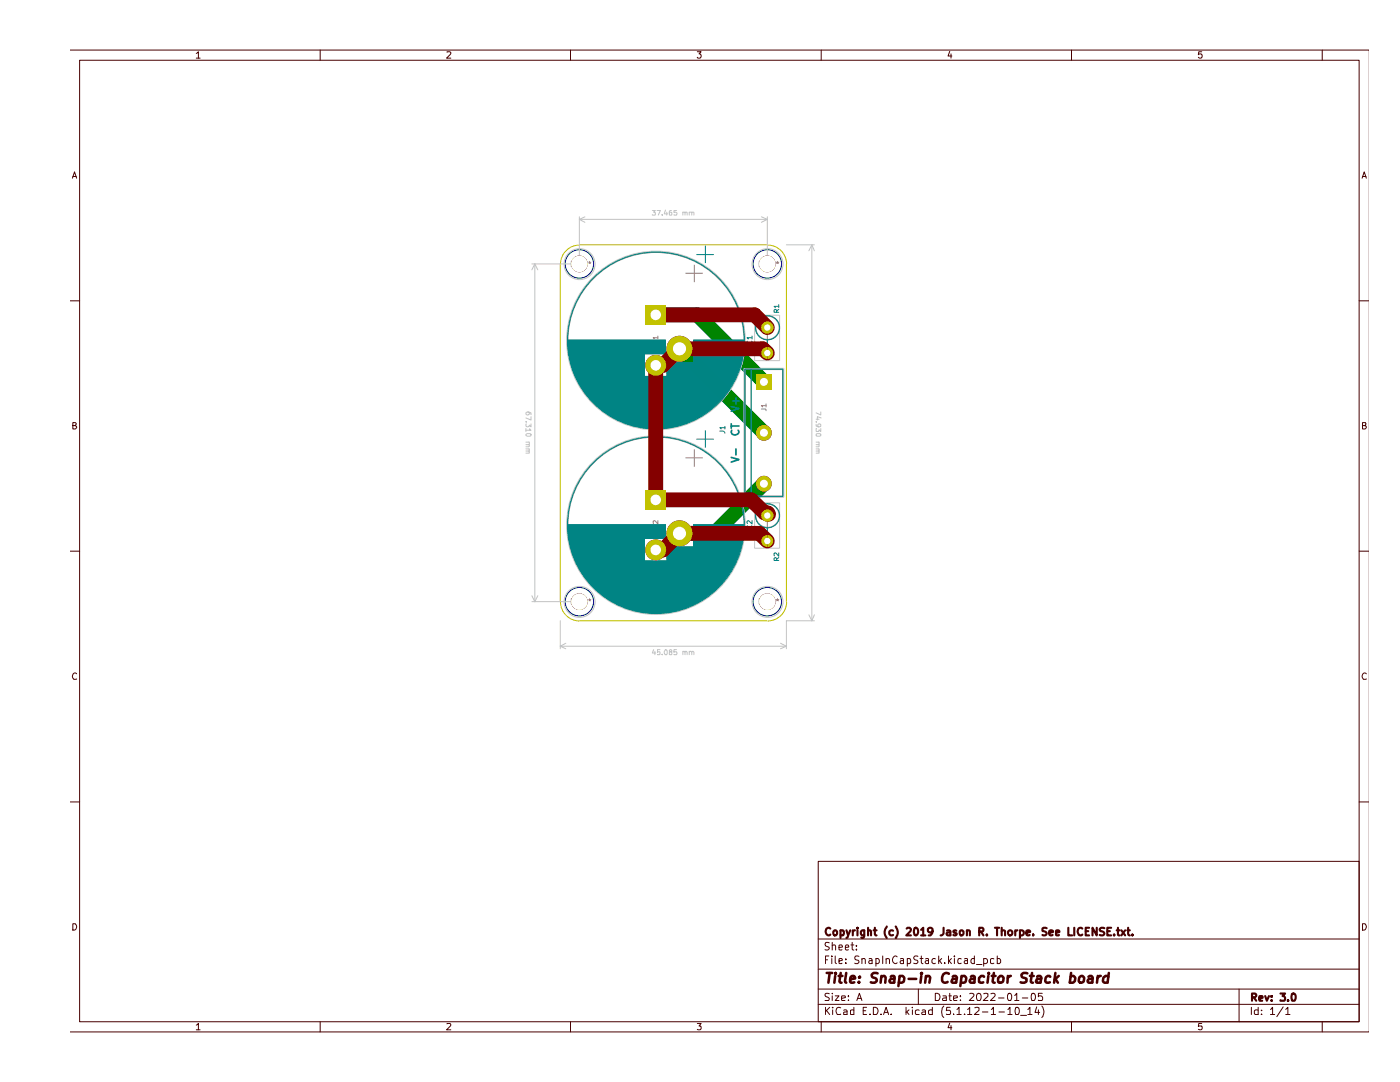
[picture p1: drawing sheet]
<svg xmlns="http://www.w3.org/2000/svg" width="279mm" height="216mm" viewBox="0 0 279 216" stroke-linecap="round" stroke-linejoin="round" font-family="sans-serif">
<g fill="none" stroke="#480000" stroke-width=".2">
<path d="M14.1 10h259M15.9 12h255.3v191.9h-255.3zM39.2 10.7l.4-.4v1.3M39.2 11.6h.7M63.9 10v2M89.2 10.4l.6-.1 .2 .4-.9 .9h.9M113.8 10v2M139.2 10.3h.7l-.4 .5h.3l.1 .2-.1 .5-.5 .1-.1-.2M163.9 10v2M189.5 10.2l-.3 1h.8M189.8 10.8v.8M213.8 10v2"/>
<path d="M239.8 10.3h-.6v.6l.2-.1h.4v.7l-.4 .1-.2-.2M263.9 10v2M14.4 35.6l.5-1.3 .4 1.3M14.5 35.2h.7M271.8 35.6l.5-1.3 .4 1.3M271.9 35.2h.7M14.1 60h1.8M271.2 60h1.9M14.5 84.9h.5l.2-.4-.2-.2h-.5v1.3h.5l.3-.4-.3-.3M271.9 84.9l.6-.1v-.5h-.6v1.3h.5l.3-.4-.4-.3M14.1 110h1.8M271.2 110h1.9"/>
<path d="M15.3 134.5a.58 .58 0 0 0-.8 .1 .58 .58 0 0 0 .1 .8l.1 .2 .6-.1M272.7 134.5a.58 .58 0 0 0-.8 .1 .58 .58 0 0 0 .1 .8l.1 .2 .6-.1M14.1 160h1.8M163.3 171.9h107.9v32h-107.9zM271.2 160h1.9M14.5 184.3h.5a.72 .72 0 0 1 .3 .8 .72 .72 0 0 1-.8 .5zM163.3 197.4h107.9M163.3 193.4h107.9M163.3 187.4h107.9M164.7 191.5h.5M165.4 190.8h-.7v1.5M165.5 198.3h-.8v.5l.6 .3 .2 .3-.2 .2h-.7"/>
<path d="M165.5 188.1h-.8a.61 .61 0 0 0 .1 .7 .61 .61 0 0 0 .6 .2l.1 .3a.6 .6 0 0 1-.9 .2M166 190.8v.1M166 191.3v1M166.1 198.2v.1M166.1 188.7l.2-.1h.4l.1 1M166.1 188v1.6M166.1 198.7v.9M166.7 198.7h.7l-.7 .9h.7M166.7 190.8v1.2l.2 .3M167.4 191.8l.7-.2-.1-.3h-.6v.9h.6M167.4 189.1l.7-.1-.1-.4h-.6v.9h.6M168 199.2l.7-.1-.1-.4h-.6v.2v.7h.6"/>
<path d="M168.7 189.1l.7-.1-.2-.4h-.4l-.1 .8 .2 .2 .4-.1M168.8 192.1v.2M168.8 191.3v.2M169.3 199.6h.1M169.3 198.7v.2M169.8 188.6h.6M170.1 188v1.4l.3 .2M170.9 189.4v.2M170.9 188.6v.2M171 199.6l.5-1.4 .5 1.4M171.2 199.2h.6M171.4 190.8h-.7v.6l.6 .2 .1 .4-.2 .3-.6-.1"/>
<path d="M172 191.4l.3-.1h.3l.1 1M172 191.3v1M173.5 191.3h.5v1M174 191.6l-.5 .1-.1 .2 .1 .4 .5-.1M174.8 191.3h.4l.3 .3v.4l-.3 .3-.4-.1M174.8 191.3v1.5M176.2 190.8v1.5M176.8 191.4l.1-.1a.36 .36 0 0 1 .6 .2v.8M176.8 191.3v1M179 190.9a.6 .6 0 0 0-.7 0 .6 .6 0 0 0-.2 .7 .66 .66 0 0 0 .7 .7l.2-.2M179.7 191.3h.6v1M180.3 191.6l-.5 .1-.2 .2 .2 .4 .5-.1"/>
<path d="M181.1 191.3h.4l.3 .3-.1 .6h-.6M181.1 191.3v1.5M183.2 190.8h-.6l-.3 .4a.6 .6 0 0 0 .7 .4l.2 .4-.3 .3-.6-.1M183.3 197.4v3M183.6 191.3h.6M183.9 190.8v1.2l.1 .3h.2M184.7 191.3h.6v1M185.3 191.6l-.4 .1-.3 .2 .3 .4 .4-.1M186.7 198.2a.79 .79 0 0 1 .9 .5 .79 .79 0 0 1-.3 .9h-.6zM186.7 191.3h-.5l-.2 .3v.4l.2 .3 .5-.1M187.3 190.8v1.5M187.5 191.7l.4 .6"/>
<path d="M187.9 191.3l-.6 .6M188.2 198.7h.6l.1 .2v.7h-.7v-.4l.7-.1M188.5 192.1v.2M189.3 190.8v1.5M189.4 198.7h.5M189.4 191.7l.5 .6M189.5 198.2v1.3l.1 .1h.3M189.9 191.3l-.6 .6M190.3 199.2l.8-.1-.1-.4h-.6l-.1 .2 .1 .7h.6M190.5 190.8v.1M190.5 191.3v1M191.7 199.6h.1"/>
<path d="M191.7 198.7v.2M191.8 191.3h-.4l-.3 .3 .1 .6h.6M192.5 191.3h.6v1M193.1 191.6l-.5 .1-.2 .2 .2 .4 .5-.1M193.5 198.3h.8l.1 .3-1 1h1M194.5 191.3h-.5l-.2 .3v.4l.2 .3 .5-.1M194.5 190.8v1.5M194.9 192.4h1.1M195 198.3l.4-.1a.88 .88 0 0 1 .2 1.4h-.5l-.1-.2-.1-.7zM196.3 198.3h.9v.5l-1 .8h1M196.3 191.3h.6l.2 .3v.4a.52 .52 0 0 1-.8 .2M196.3 191.3v1.5"/>
<path d="M197.8 198.3l.5-.1a.36 .36 0 0 1 .2 .6l-.8 .8h.9M198.3 191.3h-.4l-.2 .1v.7l.2 .2 .4-.1M199 191.3h.4l.3 .3v.4l-.3 .3-.4-.1M199 190.8v1.5M199.3 199.1h1.1M201.2 198.3l.4-.1a1.04 1.04 0 0 1 .1 1.4h-.4l-.2-.2v-.7zM202.5 198.6l.4-.4v1.4M202.5 199.6h.8M204 199.1h1.1M205.9 198.3l.4-.1a.96 .96 0 0 1 .1 1.4h-.5zM208 198.2h-.8v.7l.2-.2h.3l.4 .4-.2 .5h-.7M247.3 197.4v6.5"/>
<path d="M271.9 184.3h.5a.72 .72 0 0 1 .2 .8 .72 .72 0 0 1-.7 .5zM14.1 205.9h259M39.2 204.6l.4-.4v1.3M39.2 205.5h.7M63.9 203.9v2M89.2 204.3l.6-.1 .2 .4-.9 .9h.9M113.8 203.9v2M139.2 204.2h.7l-.4 .5h.3v.7h-.6M163.3 200.4h107.9M163.9 203.9v2M164.7 201v1.4M164.9 201.6l.7 .8"/>
<path d="M165.6 201l-.9 .8M166.2 201v.1M166.2 201.5v.9M167.8 201.1a.67 .67 0 0 0-.9 .1 .67 .67 0 0 0 0 .9l.2 .3h.7M168.4 201.6l.5-.1 .2 .2v.7h-.7v-.4l.7-.2M170.4 201v1.4h-.6l-.1-.8h.7M172.3 201.7h.5M172.9 201h-.6v1.4h.6M173.6 202.4h.1M174.3 201a.79 .79 0 0 1 .9 .5 .79 .79 0 0 1-.3 .9h-.6zM175.8 202.4h.1M176.3 202.4l.5-1.4 .5 1.4"/>
<path d="M176.5 202h.7M177.9 202.4h.1M180.8 201v1.4M181 201.9l.4 .5M181.4 201.5l-.6 .5M182.1 201v.1M182.1 201.5v.9M183.4 201.6l-.4-.1-.3 .3v.4l.2 .2h.5M184 201.6l.5-.1 .2 .2v.7h-.7v-.4l.7-.2M186.1 201v1.4h-.6l-.2-.2 .1-.6h.7M188.4 200.7a1.74 1.74 0 0 0 0 2.3M189.5 204.1l-.3 1h.8"/>
<path d="M189.6 201h-.7v.7l.6-.1 .2 .2-.1 .6h-.7M189.8 204.6v.9M190.3 202.4h.1M191 201.4l.4-.4v1.4M191 202.4h.8M192.5 202.4h.1M193.1 201.4l.4-.4v1.4M193.1 202.4h.8M194.5 201.1h.9v.5l-.9 .8h.9M196.1 201.9h1.1M197.8 201.4l.5-.4v1.4M197.8 202.4h.9"/>
<path d="M199.4 201.9h1.1M201.1 201.4l.5-.4v1.4M201.1 202.4h.9M202.7 201.1l.2-.1a.79 .79 0 0 1 .6 .6 .79 .79 0 0 1-.3 .8h-.5zM203.7 202.6h1.2M205.1 201.4l.4-.4v1.4M205.1 202.4h.9M206.9 200.9l-.3 1.1h.9M207.2 201.5v.9M207.9 200.7a1.74 1.74 0 0 1 0 2.3M213.8 203.9v2M239.8 204.2h-.6v.6l.6-.1v.7h-.6"/>
<path d="M249.7 201v1.4M251.1 201v1.4h-.6l-.2-.2 .1-.6h.7M251.8 202.4h.1M251.8 201.6v.1M253.5 201.4l.5-.4v1.4M253.5 202.4h.9M256.1 200.9l-1.3 2M256.6 201.4l.4-.4v1.4M256.6 202.4h.8M263.9 203.9v2"/>
</g>
<g fill="none" stroke="#480000" stroke-width=".42">
<path d="M165.7 185.3l-.1-.1a.73 .73 0 0 0-.8 .5 .73 .73 0 0 0 .3 .9h.4l.2-.1M166.3 185.9l.3-.3h.2l.3 .3v.4l-.3 .3-.4-.1zM167.7 185.7l.5-.1 .2 .3-.1 .7h-.6M167.7 185.6v1.6M168.9 185.6l.4 1M169.7 185.6l-.5 1.4-.3 .2M170.2 185.6v1M170.6 185.6l-.4 .3M171.1 185.1v.2M171.1 185.6v1M172.5 185.6l-.1 1.5h-.5M172.5 185.7l-.4-.1-.3 .3v.4l.3 .3h.4"/>
<path d="M173.2 185.8l.2-.2 .4 .2v.8M173.2 185.1v1.5M174.3 185.6h.6M174.6 185.1v1.3l.2 .2h.1M177 184.9a1.84 1.84 0 0 0 0 2.3M178.2 185.7a.52 .52 0 0 0-.7 .2v.4l.1 .3h.6M178.7 184.9a1.74 1.74 0 0 1 0 2.3M180.9 185.3l.2-.2h.4l.3 .4-.9 1.1h.9M182.5 185.3l.2-.2a.82 .82 0 0 1 .6 .8 .82 .82 0 0 1-.6 .7l-.2-.1-.1-.4zM183.8 185.5l.4-.4v1.5M183.8 186.6h.9M186.1 185.8a.54 .54 0 0 1-.9 0v-.4a.54 .54 0 0 1 .9 0 1.23 1.23 0 0 1-.4 1.2h-.4"/>
<path d="M188.3 185.1v1.1l-.2 .4h-.4M189 185.7l.4-.1 .3 .2v.8M189.7 186l-.8 .2 .1 .4h.2h.5M190.9 185.7l-.4-.1-.2 .2v.3l.6 .2v.3h-.6M191.6 185.7l.4-.1 .3 .3v.4l-.3 .3h-.4zM193 185.8l.1-.2 .5 .2v.8M193 185.6v1M195.4 185.9l.8-.1v-.6l-.8-.1v1.5M195.8 185.9l.5 .7M196.9 186.5v.1M198.6 185.1h.8M199 185.1v1.5"/>
<path d="M199.9 185.8l.3-.2 .4 .2v.8M199.9 185.1v1.5M201.2 185.9a.47 .47 0 0 1 .4-.3 .47 .47 0 0 1 .4 .3v.4l-.3 .3-.4-.1zM202.6 185.6v1M203 185.6l-.4 .3M203.6 185.7a.52 .52 0 0 1 .7 .2v.4l-.2 .3h-.5M203.6 185.6v1.6M204.8 186.1l.8-.1-.1-.3-.4-.1-.3 .2 .1 .8h.6M206.2 186.5v.1M208.9 185.2a.64 .64 0 0 0-.9 .1v.4l.7 .3 .2 .2-.4 .4h-.5M209.4 186.1l.8-.1-.1-.3-.5-.1-.2 .2 .1 .8h.6M210.7 186.1l.7-.1-.1-.4-.6 .1v.9h.6"/>
<path d="M213.2 185.1v1.5h.8M214.4 185.1v1.5M216 185.3l-.3-.2a.77 .77 0 0 0-.6 .8 .77 .77 0 0 0 .6 .7l.3-.1M216.7 185.8h.5M217.4 185.1h-.7v1.5h.7M218.9 185.1v1.5l-.9-1.5v1.5M220.4 185.2a.67 .67 0 0 0-.9 .2l.1 .4 .7 .3v.4a.64 .64 0 0 1-.8 .1M221 185.8h.5M221.8 185.1h-.8v1.5h.8M222.3 186.5v.1M222.9 185.6h.5M223.1 185.1v1.5h.3"/>
<path d="M223.8 185.6l.8 1M224.6 185.6l-.8 1M225 185.6h.5M225.1 185.1v1.3l.4 .2M226 186.5v.1M249.9 199h.6l.2-.2-.1-.5-.7-.1v1.5M250.2 199l.5 .7M251.3 199.3l.7-.2-.1-.3h-.5l-.1 .1 .1 .8h.5M252.5 198.8l.3 .9 .5-.9M253.8 199.6v.1M253.8 198.8v.1M255.5 198.2h1l-.5 .6 .4 .1v.7h-.9"/>
<path d="M257.1 199.6v.1M257.8 198.3l.4-.1a.96 .96 0 0 1 .1 1.5l-.5-.1z"/>
</g>
<g fill="none" stroke="#480000" stroke-width=".51">
<path d="M165 194.1h1.1M165.6 194.1l-.3 2M166.7 194.7l-.2 1.4M166.8 194.1v.2M167.4 194.7h.7M167.8 194.1l-.3 1.7 .1 .2 .4 .1M168.9 194.1l-.3 1.7 .3 .3M169.6 195.4l1.1-.2-.3-.5-.6 .2-.2 .9 .3 .3 .6-.1M171.4 195.9v.2M171.6 194.9l.1 .1h-.3l.2-.1-.1 .2M175.1 194.2l-.7-.1-.4 .4 .1 .5 .8 .3 .1 .4-.4 .4-.8-.1M175.9 195l.3-.3 .5 .2v1.2"/>
<path d="M175.9 194.7l-.2 1.4M177.8 194.9l.1-.2h.5l.1 .2-.1 1.2M178.5 195.2l-.6 .1-.4 .4 .1 .3 .2 .1 .6-.1M179.5 194.9l.2-.2h.4l.4 .5-.1 .5a.72 .72 0 0 1-1 .3M179.5 194.7l-.2 2.1M181.3 195.3h1.6M183.9 194.7l-.2 1.4M184 194.1l-.2 .1h.2v-.1l-.1 .2M184.8 195l.3-.3h.3l.2 .2-.1 1.2M184.8 194.7l-.2 1.4M189.4 194.3l-.1-.1a.89 .89 0 0 0-1.3 .8v.7a.68 .68 0 0 0 1.1 .2M190.1 194.9l.2-.2h.4l.2 .2-.1 1.2"/>
<path d="M190.9 195.2l-.9 .2-.1 .4 .2 .3 .7-.1M191.9 194.9l.6-.2 .3 .5-.2 .8h-.8M191.9 194.7l-.2 2.1M193.8 194.9l.1-.2 .6 .2v1.2M194.5 195.2l-.6 .1-.4 .4 .1 .3 .2 .1 .7-.1M196.4 194.9l-.2-.2h-.4l-.4 .5 .1 .8h.7M197.2 194.7l-.1 1.4M197.3 194.1v.2M197.9 194.7h.8M198.3 194.1l-.2 1.7 .1 .2 .3 .1M199.6 194.7h.4l.2 .3v.7a.63 .63 0 0 1-1 .2v-.7zM201.1 194.7v1.4"/>
<path d="M201.7 194.7l-.6 .5M205 194.2l-.7-.1-.5 .4 .2 .5 .9 .3-.1 .6-.4 .2-.7-.1M205.5 194.7h.8M206 194.1l-.3 1.7 .1 .2 .3 .1M207 194.9l.2-.2h.4l.1 .2v1.2M207.8 195.2l-.6 .1a.42 .42 0 0 0-.4 .4 .42 .42 0 0 0 .2 .4l.7-.1M209.6 194.9l-.2-.2a.67 .67 0 0 0-.7 .5v.7a.64 .64 0 0 0 .8 .1M210.6 194.1l-.2 2M210.6 195.3l.5 .8M211.3 194.7l-.8 .8M213.7 194.9l.1-.2h.5l.2 .3v.7a.72 .72 0 0 1-1 .3M213.8 194.1l-.3 2"/>
<path d="M215.4 195l.4-.3h.2l.3 .3-.1 .9-.3 .2-.5-.2zM217.2 194.9l.3-.2h.3l.2 .2v1.2M218.1 195.2l-.7 .1-.3 .4v.3l.2 .1 .7-.1M219.1 194.7l-.2 1.4M219.7 194.7h-.3l-.4 .5M221.2 194.9a.6 .6 0 0 0-1 .3v.7a.64 .64 0 0 0 .8 .1M221.3 194.1l-.3 2"/>
</g>
<g fill="#848400">
<path d="M128.8 97.7h4.1v4h-4.1z"/>
<path d="M153.1 106.8a1.2 1.2 0 0 1 1.2 1.2 1.2 1.2 0 0 1-1.2 1.1z"/>
<path d="M152.2 107.2l.6-.4h.3v2.3a1.2 1.2 0 0 1-1-.6 1.2 1.2 0 0 1 .1-1.3z"/>
<path d="M128.8 60.9h4.1v4h-4.1z"/>
<path d="M150.9 74.7h3.1v3h-3.1z"/>
<path d="M153.1 69.2a1.2 1.2 0 0 1 1.2 1.2 1.2 1.2 0 0 1-1.2 1.2z"/>
<path d="M152.2 69.7l.6-.4 .3-.1v2.4a1.2 1.2 0 0 1-1-.6 1.2 1.2 0 0 1 .1-1.3z"/>
<circle cx="115.6" cy="120.1" r="1.65"/>
<circle cx="153.1" cy="120.1" r="1.65"/>
<circle cx="135.6" cy="106.4" r="2.58"/>
<circle cx="130.9" cy="109.7" r="2.07"/>
<circle cx="152.5" cy="96.5" r="1.57"/>
<circle cx="153.1" cy="102.9" r="1.23"/>
<circle cx="115.6" cy="52.7" r="1.65"/>
<circle cx="130.9" cy="72.9" r="2.07"/>
<circle cx="135.6" cy="69.6" r="2.58"/>
<circle cx="153.1" cy="52.7" r="1.65"/>
<circle cx="152.5" cy="86.4" r="1.57"/>
<circle cx="153.1" cy="65.4" r="1.23"/>
</g>
<path d="M130.9 62.8h8.3l13.3 13.4M135.6 69.6l16.9 16.8M152.5 96.5l-9.9 9.9h-7" fill="none" stroke="#008400" stroke-width="3"/>
<path d="M111.8 52.7v67.4M115.6 48.9h37.5M115.7 48.9a3.8 3.8 0 0 0-3.8 3.8M153.2 48.9a3.8 3.8 0 0 1 3.8 3.8l-.1 67.4M111.9 120.1a3.8 3.8 0 0 0 3.8 3.8M115.6 123.9h37.5M157 120.1a3.8 3.8 0 0 1-3.8 3.8" fill="none" stroke="#c2c200" stroke-width=".2"/>
<g fill="none" stroke="#000084" stroke-width=".2">
<circle cx="115.6" cy="52.7" r="2.84"/>
<circle cx="153.1" cy="52.7" r="2.84"/>
<circle cx="115.6" cy="120.1" r="2.84"/>
<circle cx="153.1" cy="120.1" r="2.84"/>
</g>
<g fill="none" stroke="#c2c2c2" stroke-width=".2">
<path d="M106.7 52.7v67.4M106.7 52.7l-.6 1.1M106.7 52.7l.6 1.1M115.6 43.8h37.5M115.6 43.3v9.4h-9.5M115.6 43.8l1.1 .6M116.7 43.3l-1.1 .5M130.2 42h.6l-.4 .3 .4 .1v.4h-.6M131.1 42h.7l-.4 .9M132.1 42.8v.1M132.8 41.9l-.2 .8h.6M133.1 42.3v.6"/>
<path d="M134 42l-.4 .2v.6h.5v-.4l-.4-.1-.1 .2M135 42h-.5v.4l.3-.1 .3 .2-.1 .4-.5-.1M136.3 42.4h.4v.5M136.3 42.3v.6M136.7 42.4h.4v.5M137.6 42.4l.4-.1 .1 .6M137.6 42.3v.6M138.1 42.4h.4v.5M151.9 43.3l1.2 .5M153.1 43.3v9.4M153.1 43.8l-1.2 .6M156.9 48.9h5.6"/>
<path d="M162 48.9v75M162 48.9l-.6 1.1M162 48.9l.5 1.1M148.5 73.5h7.9v25.7h-7.9zM150.6 62.9h5v9.1h-5zM105 84.2h.1M105 86.7l.2-.2h.6l.2 .1v.4h-.8l-.2-.1zM105 85.5v.6M105 88.2h.6M105 89.6h.6M105 84.6v.4l.2 .2 .4-.1v-.3l.4 .4v-.6M105.4 82.2l.2 .2v.2l-.2 .2-.4-.1v-.3l.2-.2 .8 .2v.3"/>
<path d="M105.5 88.7h.1v.4l-.6 .1M105.5 90l.1 .1v.3h-.6M105.6 88.2v.4l-.6 .1M105.6 89.6v.4h-.6M105.7 85.5v.2l.3 .2h-1M106 83.1v.7l-1-.4M162.9 84.2h.1M162.9 84.7v.3l.4 .2 .5-.1v-.4l-.4-.1-.2 .2 .2 .4M162.9 86.6l.7-.1 .2 .1v.4h-.8h-.1zM162.9 88.2h.6M162.9 89.6h.6M162.9 83.7h.6"/>
<path d="M163 85.5v.6h.4l.1-.3 .3 .3v-.6M163.4 88.2l.1 .4-.6 .1M163.4 88.7v.5h-.5M163.4 89.6l.1 .4h-.6M163.4 90l.1 .4h-.6M163.8 82.2v.6l-.9-.4M163.9 83.4l-.8-.3v.7M106.1 118.9l.6 1.2M107.3 118.9l-.6 1.2M150.6 100.3h5v9.1h-5zM106.1 120.1h9.5M111.8 128.9h45.1"/>
<path d="M111.8 123.9v5.6M111.8 128.9l1.1 .6M112.9 128.4l-1.1 .5M130.4 129.6l-.2 .7h.7M130.7 130v.6M131.7 129.6h-.5v.5h.5l-.1 .5h-.4M132.1 130.6h.1M132.8 129.6l.4 .3-.1 .7a.54 .54 0 0 1-.6-.4 .54 .54 0 0 1 .3-.6zM133.7 130l-.1-.2 .3-.2 .2 .4-.5 .2v.4h.4l.1-.4-.2-.2M135 129.6h-.5v.5l.5-.1 .1 .2-.1 .4h-.5M136.3 130h.2l.2 .1v.5M136.3 130v.6"/>
<path d="M136.7 130.1l.1-.1 .3 .1v.5M137.6 130h.3l.2 .1v.5M137.6 130v.6M138.1 130.1v-.1l.4 .1v.5M155.8 128.4l1.1 .5M156.9 128.9l-1.1 .6M161.4 122.7l.6 1.2M162.5 123.9h-5.6v5.6M162.5 122.7l-.5 1.2"/>
<circle cx="115.7" cy="52.7" r="3.1"/>
<circle cx="153.2" cy="52.7" r="3.1"/>
<circle cx="130.9" cy="67.9" r="17.8"/>
<circle cx="130.9" cy="104.8" r="17.8"/>
<circle cx="115.7" cy="120.1" r="3.1"/>
<circle cx="153.2" cy="120.1" r="3.1"/>
</g>
<g fill="none" stroke="#848484" stroke-width=".2">
<path d="M114 52.7h.5l.1-.4-.2-.1h-.4v1M114.3 52.7l.3 .5M115 52.7h.4M115.5 52.2h-.5v1h.5M116 52.7h.2M116.4 52.2h-.4v1M116.7 52.3h.5M116.8 52.6l.1-.2 .2 .2M116.9 52.2v.2M117.5 52.3h.4M117.6 52.6l.1-.2 .1 .2M117.7 52.2v.2"/>
<path d="M136.8 54.5h3.5M138.6 52.8v3.5M151.5 52.7h.4l.1-.5h-.5v1M151.7 52.7l.3 .5M152.5 52.7h.3M153 52.2h-.5v1h.5M153.4 52.7h.3M153.9 52.2h-.5v1M154.1 52.3h.6M154.2 52.6l.2-.2 .2 .2M154.4 52.2v.2M154.9 52.3h.5"/>
<path d="M155 52.6l.2-.2 .1 .2M155.2 52.2v.2M130.4 68.1v.4l.4 .2 .5-.2-.1-.4M131.3 67.4h-.9l.2 .2M131.3 67.1v.5M149.9 73.7v25.3M153.1 65.4v5M136.8 91.4h3.5M138.6 89.7v3.4M148.7 99.1v-25.4h7.5v25.4M148.7 99h7.5M151.9 81.6h.9l.1 .4"/>
<path d="M152.9 80.9h-1l.3 .3M152.9 80.6v.6M114 120h.5l.1-.4-.2-.1h-.4v1M114.3 120l.3 .5M115 120h.4M115.5 119.5h-.5v1h.5M116 120h.2M116.4 119.5h-.4v1M116.7 119.6h.5M116.8 119.9l.1-.2 .2 .2M116.9 119.5v.2M117.5 119.6h.4"/>
<path d="M117.6 119.9l.1-.2 .1 .2M117.7 119.5v.2M130.4 104.9v.4l.4 .2 .5-.2-.1-.4M131.3 103.9v.7l-.7-.7-.2 .1v.5M151.5 120h.4l.1-.5h-.5v1M151.7 120l.3 .5M152.5 120h.3M153 119.5h-.5v1h.5M153.1 102.9v5M153.4 120h.3M153.9 119.5h-.5v1M154.1 119.6h.6"/>
<path d="M154.2 119.9l.2-.2 .2 .2M154.4 119.5v.2M154.9 119.6h.5M155 119.9l.2-.2 .1 .2M155.2 119.5v.2"/>
<circle cx="130.9" cy="67.9" r="17.6"/>
<circle cx="153.2" cy="65.4" r="2.33"/>
<circle cx="130.9" cy="104.8" r="17.6"/>
<circle cx="153.2" cy="102.9" r="2.33"/>
</g>
<g fill="none" stroke="#008484" stroke-width=".2">
<path d="M139 50.8h3.5M140.8 49v3.5M113.3 68.1h19.6M113.3 68h19.6M113.3 67.9h19.6M113.3 68.5h19.6M113.3 68.4h19.6M113.3 68.3h19.6M113.3 68.2h19.6M113.3 69.4h19.6M113.3 69.3h19.6M113.3 69.2h19.6"/>
<path d="M113.3 69.1h19.6M113.3 69h19.6M113.3 68.9h19.6M113.3 68.8h19.6M113.3 68.7h19.6M113.3 68.6h19.6M113.3 69.7h19.6M113.3 69.6h19.6M113.3 69.5h19.6M113.4 70.4h19.5M113.4 70.3h19.5M113.4 70.2h19.5"/>
<path d="M113.4 70.1h19.5M113.4 70h19.5M113.4 69.9h19.5M113.4 69.8h19.5M113.5 70.9h15.2M113.5 70.8h15.2M113.5 70.7h15.2M113.5 70.6h19.4M113.5 70.5h19.4M113.5 70.4h19.4M113.6 71.4h15.1M113.6 71.3h15.1"/>
<path d="M113.6 71.2h15.1M113.6 71.1h15.1M113.6 71h15.1M113.7 71.7h15M113.7 71.6h15M113.7 71.5h15M113.8 72.1h14.9M113.8 72h14.9M113.8 71.9h14.9M113.8 71.8h14.9M113.8 72.4h14.9M113.8 72.3h14.9"/>
<path d="M113.8 72.2h14.9M113.9 72.7h14.8M113.9 72.6h14.8M113.9 72.5h14.8M114 73.1h14.7M114 73h14.7M114 72.9h14.7M114 72.8h14.7M114.1 73.2h14.6M114.2 73.5h14.5M114.2 73.4h14.5M114.2 73.3h14.5"/>
<path d="M114.2 73.6h14.5M114.3 73.7h14.4M114.4 74h14.3M114.4 73.9h14.3M114.4 73.8h14.3M114.4 74.3h14.3M114.4 74.2h14.3M114.4 74.1h14.3M114.5 74.4h14.2M114.5 74.3h14.2M114.6 74.7h14.1M114.6 74.6h14.1"/>
<path d="M114.6 74.5h14.1M114.7 74.8h14M114.8 75h13.9M114.8 74.9h13.9M114.9 75.2h32M114.9 75.1h32M114.9 75.4h31.9M114.9 75.3h31.9M115 75.6h31.7M115 75.5h31.7M115.1 75.8h31.5M115.1 75.7h31.5"/>
<path d="M115.2 75.9h31.3M115.3 76h31.1M115.4 76.2h31M115.4 76.1h31M115.5 76.4h30.8M115.5 76.3h30.8M115.5 76.5h30.7M115.6 76.7h30.5M115.6 76.6h30.5M115.7 76.8h30.3M115.8 77h30.1M115.8 76.9h30.1"/>
<path d="M115.9 77.1h30M115.9 77h30M116 77.3h29.8M116 77.2h29.8M116 77.4h29.7M116.1 77.5h29.5M116.2 77.6h29.3M116.3 77.8h29.1M116.3 77.7h29.1M116.4 77.9h28.9M116.5 78.1h28.8M116.5 78h28.8"/>
<path d="M116.6 78.1h28.6M116.6 78.2h28.5M116.7 78.3h28.3M116.8 78.5h28.1M116.8 78.4h28.1M116.9 78.6h27.9M117 78.7h27.8M117.1 78.8h27.6M117.2 78.9h27.4M117.2 79h27.3M117.3 79.1h27.1M117.4 79.2h26.9"/>
<path d="M117.5 79.3h26.7M117.6 79.4h26.6M117.7 79.5h26.4M117.7 79.6h26.3M117.8 79.7h26.1M117.9 79.8h25.9M118 79.8h25.7M118.1 79.9h25.6M133.1 73.5h14.4M133.1 73.4h14.4M133.1 73.3h14.4M133.1 73.2h14.5"/>
<path d="M133.1 73.1h14.6M133.1 73h14.6M133.1 72.9h14.6M133.1 72.8h14.6M133.1 72.7h14.7M133.1 72.6h14.7M133.1 72.5h14.7M133.1 72.4h14.8M133.1 72.3h14.8M133.1 73.7h14.4M133.1 74.8h13.9M133.1 74.7h14"/>
<path d="M133.1 74.6h14M133.1 74.5h14M133.1 74.4h14.1M133.1 74.3h14.1M133.1 74.3h14.2M133.1 74.2h14.2M133.1 74.1h14.2M133.1 74h14.3M133.1 73.9h14.3M133.1 73.8h14.3M133.1 73.6h14.4M133.1 75h13.9"/>
<path d="M133.1 74.9h13.9M138.3 68.1h10.2M138.3 68h10.2M138.3 67.9h10.2M138.3 69.4h10.1M138.3 69.3h10.1M138.3 69.2h10.1M138.3 69.1h10.1M138.3 69h10.1M138.3 68.9h10.1M138.3 68.8h10.1M138.3 68.7h10.1"/>
<path d="M138.3 68.6h10.1M138.3 68.5h10.2M138.3 68.4h10.2M138.3 68.3h10.2M138.3 68.2h10.2M138.3 72.2h9.6M138.3 72.1h9.7M138.3 72h9.7M138.3 71.9h9.7M138.3 71.8h9.7M138.3 71.7h9.8M138.3 71.6h9.8"/>
<path d="M138.3 71.5h9.8M138.3 71.4h9.8M138.3 71.3h9.8M138.3 71.2h9.8M138.3 71.1h9.8M138.3 71h9.8M138.3 70.9h9.9M138.3 70.8h9.9M138.3 70.7h9.9M138.3 70.6h9.9M138.3 70.5h9.9M138.3 70.4h9.9"/>
<path d="M138.3 70.4h10M138.3 70.3h10M138.3 70.2h10M138.3 70.1h10M138.3 70h10M138.3 69.9h10M138.3 69.8h10M138.3 69.7h10.1M138.3 69.6h10.1M138.3 69.5h10.1M148.6 73.7h7.7v25.4h-7.7zM149.2 68.1a.45 .45 0 0 0 .4 .6 .45 .45 0 0 0 .4-.6"/>
<path d="M149.9 73.7v25.4M150.1 67.4h-1l.2 .2M150.1 67.1v.5M153.1 67.7v1.3M155 62.3l-.1-.5-.2-.1-.2 .2v.4h.9M155.4 61.1h-.9l.2 .3M155.4 61.7l-.4 .4M155.4 60.8v.6M118.1 80h25.6M118.2 80.1h25.4M118.3 80.2h25.2M118.3 80.3h25.1"/>
<path d="M118.5 80.3h24.7M118.6 80.5h24.5M118.6 80.4h24.5M118.7 80.6h24.4M118.8 80.7h24.2M118.8 80.8h24.1M118.9 80.9h23.9M119.1 80.9h23.6M119.2 81h23.4M119.3 81.1h23.2M119.4 81.2h23M119.4 81.3h22.9"/>
<path d="M119.5 81.4h22.7M119.7 81.4h22.3M119.8 81.5h22.2M119.9 81.6h22M119.9 81.7h21.9M120.1 81.8h21.5M120.2 81.9h21.3M120.3 82h21.1M120.5 82h20.8M120.5 82.1h20.7M120.6 82.2h20.5M120.8 82.3h20.1"/>
<path d="M120.9 82.4h20M121 82.5h19.8M121.1 82.5h19.5M121.3 82.6h19.1M121.4 82.7h18.9M121.6 82.8h18.6M121.6 82.9h18.5M121.8 83h18.1M121.9 83.1h17.9M122.1 83.1h17.6M122.2 83.2h17.3M122.4 83.3h16.9"/>
<path d="M122.6 83.4h16.6M122.7 83.5h16.3M122.9 83.6h15.9M123 83.7h15.7M123.2 83.7h15.4M123.3 83.8h15.1M123.5 83.9h14.7M123.8 84h14.2M124 84.1h13.7M124.2 84.2h13.4M124.3 84.2h13.1M124.6 84.3h12.5"/>
<path d="M124.8 84.4h12.2M125 84.5h11.7M125.2 84.6h11.3M125.4 84.7h10.9M125.9 84.8h10M126.1 84.8h9.5M126.5 84.9h8.8M126.7 85h8.3M127.1 85.1h7.6M127.5 85.2h6.8M127.9 85.3h5.9M128.4 85.3h4.9"/>
<path d="M129.4 85.4h2.9M139 87.6h3.5M140.8 85.9v3.4M143.7 86h.6l.4 .4M144.7 85.3h-1l.2 .3M144.7 85.1v.5M113.3 104.7h19.6M113.3 104.8h19.6M113.3 104.9h19.6M113.3 105h19.6M113.3 105.1h19.6M113.3 105.2h19.6"/>
<path d="M113.3 105.3h19.6M113.3 105.4h19.6M113.3 105.5h19.6M113.3 105.6h19.6M113.3 105.7h19.6M113.3 105.8h19.6M113.3 105.9h19.6M113.3 106h19.6M113.3 106.1h19.6M113.3 106.2h19.6M113.3 106.3h19.6M113.3 106.4h19.6"/>
<path d="M113.3 106.5h19.6M113.4 107h19.5M113.4 107.1h19.5M113.4 107.2h19.5M113.4 106.6h19.5M113.4 106.7h19.5M113.4 106.8h19.5M113.4 106.9h19.5M113.5 107.3h19.4M113.5 107.4h19.4M113.5 107.5h15.2M113.5 107.6h15.2"/>
<path d="M113.5 107.7h15.2M113.6 107.8h15.1M113.6 107.9h15.1M113.6 108h15.1M113.6 108.1h15.1M113.6 108.2h15.1M113.7 108.3h15M113.7 108.4h15M113.7 108.5h15M113.8 108.6h14.9M113.8 108.7h14.9M113.8 108.8h14.9"/>
<path d="M113.8 108.9h14.9M113.8 109h14.9M113.8 109.1h14.9M113.8 109.2h14.9M113.9 109.3h14.8M113.9 109.4h14.8M113.9 109.5h14.8M113.9 109.6h14.8M114 109.6h14.7M114 109.7h14.7M114 109.8h14.7M114 109.9h14.7"/>
<path d="M114.1 110h14.6M114.1 110.1h14.6M114.2 110.2h14.5M114.2 110.3h14.5M114.2 110.4h14.5M114.3 110.5h14.4M114.3 110.6h14.4M114.4 110.7h14.3M114.4 110.8h14.3M114.4 110.9h14.3M114.4 111h14.3M114.4 111.1h14.3"/>
<path d="M114.5 111.2h14.2M114.5 111.3h14.2M114.6 111.3h14.1M114.6 111.4h14.1M114.6 111.5h14.1M114.7 111.6h14M114.7 111.7h14M114.8 111.8h13.9M114.9 111.9h32M114.9 112h32M114.9 112.1h31.9M114.9 112.2h31.9"/>
<path d="M114.9 112.3h31.9M115 112.4h31.7M115.1 112.5h31.5M115.1 112.6h31.5M115.2 112.7h31.3M115.2 112.8h31.3M115.3 112.9h31.1M115.4 112.9h31M115.4 113h31M115.5 113.1h30.8M115.5 113.2h30.8M115.5 113.3h30.7"/>
<path d="M115.5 113.4h30.7M115.6 113.5h30.5M115.7 113.6h30.3M115.8 113.7h30.1M115.8 113.8h30.1M115.9 113.9h30M115.9 114h30M116 114h29.8M116 114.1h29.8M116 114.2h29.7M116.1 114.3h29.5M116.2 114.4h29.3"/>
<path d="M116.2 114.5h29.3M116.3 114.6h29.1M116.4 114.7h28.9M116.5 114.8h28.8M116.5 114.9h28.8M116.6 115h28.6M116.6 115.1h28.5M116.7 115.1h28.3M116.8 115.2h28.1M116.8 115.3h28.1M116.9 115.4h27.9M117 115.5h27.8"/>
<path d="M117 115.6h27.8M117.1 115.7h27.6M117.2 115.7h27.4M117.2 115.8h27.3M117.3 115.9h27.1M117.4 116h26.9M117.4 116.1h26.9M117.5 116.2h26.7M117.6 116.2h26.6M117.7 116.3h26.4M117.7 116.4h26.3M117.8 116.5h26.1"/>
<path d="M117.9 116.6h25.9M118 116.7h25.7M118.1 116.8h25.6M118.2 116.9h25.4M118.3 117h25.2M118.3 117.1h25.1M118.5 117.2h24.7M118.6 117.3h24.5M118.7 117.4h24.4M118.8 117.5h24.2M118.8 117.6h24.1M118.9 117.7h23.9"/>
<path d="M119.1 117.8h23.6M119.2 117.9h23.4M119.3 117.9h23.2M119.4 118h23M119.4 118.1h22.9M119.5 118.2h22.7M119.7 118.3h22.3M119.8 118.4h22.2M119.9 118.4h22M119.9 118.5h21.9M120.1 118.6h21.5M120.2 118.7h21.3"/>
<path d="M120.3 118.8h21.1M120.5 118.9h20.8M120.5 119h20.7M120.6 119h20.5M120.8 119.1h20.1M120.9 119.2h20M121 119.3h19.8M121.1 119.4h19.5M121.3 119.5h19.1M121.4 119.5h18.9M121.6 119.6h18.6M121.6 119.7h18.5"/>
<path d="M121.8 119.8h18.1M121.9 119.9h17.9M122.1 120h17.6M133.1 109.1h14.8M133.1 109.2h14.8M133.1 109.3h14.7M133.1 109.4h14.7M133.1 109.5h14.7M133.1 109.6h14.7M133.1 109.6h14.6M133.1 109.7h14.6M133.1 109.8h14.6"/>
<path d="M133.1 109.9h14.6M133.1 110h14.5M133.1 110.1h14.5M133.1 110.2h14.4M133.1 110.3h14.4M133.1 110.4h14.4M133.1 110.5h14.4M133.1 110.6h14.4M133.1 110.7h14.3M133.1 110.8h14.3M133.1 110.9h14.2M133.1 111h14.2"/>
<path d="M133.1 111.1h14.2M133.1 111.2h14.1M133.1 111.3h14.1M133.1 111.3h14M133.1 111.4h14M133.1 111.5h14M133.1 111.6h13.9M133.1 111.7h13.9M133.1 111.8h13.9M138.3 107h10M138.3 107.1h10M138.3 107.2h10"/>
<path d="M138.3 107.3h9.9M138.3 107.4h9.9M138.3 107.5h9.9M138.3 107.6h9.9M138.3 107.7h9.9M138.3 107.8h9.8M138.3 107.9h9.8M138.3 104.7h10.2M138.3 104.8h10.2M138.3 104.9h10.2M138.3 105h10.2M138.3 105.1h10.2"/>
<path d="M138.3 105.2h10.2M138.3 105.3h10.2M138.3 105.4h10.1M138.3 105.5h10.1M138.3 105.6h10.1M138.3 105.7h10.1M138.3 105.8h10.1M138.3 105.9h10.1M138.3 106h10.1M138.3 106.1h10.1M138.3 106.2h10.1M138.3 106.3h10.1"/>
<path d="M138.3 106.4h10.1M138.3 106.5h10.1M138.3 106.6h10M138.3 106.7h10M138.3 106.8h10M138.3 106.9h10M138.3 108h9.8M138.3 108.1h9.8M138.3 108.2h9.8M138.3 108.3h9.8M138.3 108.4h9.8M138.3 108.5h9.8"/>
<path d="M138.3 108.6h9.7M138.3 108.7h9.7M138.3 108.8h9.7M138.3 108.9h9.7M138.3 109h9.7M138.3 109.1h9.6M149.2 104.9a.45 .45 0 0 0 .4 .6 .45 .45 0 0 0 .4-.6M150.1 103.9v.7l-.8-.7-.2 .2 .1 .4M153.1 105.2v1.2M155 111.8l-.1-.5h-.2l-.2 .1v.4h.9M155.4 110.3v.7l-.7-.7-.2 .1 .1 .5M155.4 111.3l-.4 .3"/>
<path d="M122.2 120.1h17.3M122.4 120.1h16.9M122.6 120.2h16.6M122.7 120.3h16.3M122.9 120.4h15.9M123 120.5h15.7M123.2 120.6h15.4M123.3 120.6h15.1M123.5 120.7h14.7M123.8 120.8h14.2M124 120.9h13.7M124.2 121h13.4"/>
<path d="M124.3 121.1h13.1M124.6 121.2h12.5M124.8 121.2h12.2M125 121.3h11.7M125.2 121.4h11.3M125.4 121.5h10.9M125.9 121.6h10M126.1 121.7h9.5M126.5 121.8h8.8M126.7 121.8h8.3M127.1 121.9h7.6M127.5 122h6.8"/>
<path d="M127.9 122.1h5.9M128.4 122.2h4.9M129.4 122.3h2.9"/>
<circle cx="130.9" cy="67.9" r="17.7"/>
<circle cx="153.2" cy="65.4" r="2.41"/>
<circle cx="130.9" cy="104.8" r="17.7"/>
<circle cx="153.2" cy="102.9" r="2.41"/>
</g>
<path d="M146.9 79.4v1.2M145.9 81.1l1.6 .4-1.6 .5M145.9 91.3l1.6 .4-1.6 .5M145.9 84.6v.8M145.9 85h1.6M146 85.9a.71 .71 0 0 0 .6 .9 .71 .71 0 0 0 .8-.9h-.1M146.3 80h1.2M146.9 89.6v1.2" fill="none" stroke="#008484" stroke-width=".34"/>
<g fill="#840084">
<path d="M128.8 97.7h4.1v4h-4.1z"/>
<path d="M153.1 106.8a1.2 1.2 0 0 1 1.2 1.2 1.2 1.2 0 0 1-1.2 1.1z"/>
<path d="M152.2 107.2l.6-.4h.3v2.3a1.2 1.2 0 0 1-1-.6 1.2 1.2 0 0 1 .1-1.3z"/>
<path d="M128.8 60.9h4.1v4h-4.1z"/>
<path d="M150.9 74.7h3.1v3h-3.1z"/>
<path d="M153.1 69.2a1.2 1.2 0 0 1 1.2 1.2 1.2 1.2 0 0 1-1.2 1.2z"/>
<path d="M152.2 69.7l.6-.4 .3-.1v2.4a1.2 1.2 0 0 1-1-.6 1.2 1.2 0 0 1 .1-1.3z"/>
<circle cx="115.6" cy="120.1" r="1.65"/>
<circle cx="153.1" cy="120.1" r="1.65"/>
<circle cx="135.6" cy="106.4" r="2.58"/>
<circle cx="130.9" cy="109.7" r="2.07"/>
<circle cx="152.5" cy="96.5" r="1.57"/>
<circle cx="153.1" cy="102.9" r="1.23"/>
<circle cx="115.6" cy="52.7" r="1.65"/>
<circle cx="130.9" cy="72.9" r="2.07"/>
<circle cx="135.6" cy="69.6" r="2.58"/>
<circle cx="153.1" cy="52.7" r="1.65"/>
<circle cx="152.5" cy="86.4" r="1.57"/>
<circle cx="153.1" cy="65.4" r="1.23"/>
</g>
<path d="M130.9 62.8h19.7l2.5 2.6M153.1 70.4l-.9-.8h-16.6l-3.3 3.3h-1.4v26.8h19l2.7 2.7h.6l.2 .2M153.1 107.9l-1.6-1.5h-15.9l-3.3 3.3h-1.4" fill="none" stroke="#840000" stroke-width="3"/>
<g fill="#c2c200">
<path d="M128.8 97.7h4.1v4h-4.1z"/>
<path d="M153.1 106.8a1.2 1.2 0 0 1 1.2 1.2 1.2 1.2 0 0 1-1.2 1.1z"/>
<path d="M152.2 107.2l.6-.4h.3v2.3a1.2 1.2 0 0 1-1-.6 1.2 1.2 0 0 1 .1-1.3z"/>
<path d="M128.8 60.9h4.1v4h-4.1z"/>
<path d="M150.9 74.7h3.1v3h-3.1z"/>
<path d="M153.1 69.2a1.2 1.2 0 0 1 1.2 1.2 1.2 1.2 0 0 1-1.2 1.2z"/>
<path d="M152.2 69.7l.6-.4 .3-.1v2.4a1.2 1.2 0 0 1-1-.6 1.2 1.2 0 0 1 .1-1.3z"/>
<circle cx="115.6" cy="120.1" r="1.65"/>
<circle cx="153.1" cy="120.1" r="1.65"/>
<circle cx="135.6" cy="106.4" r="2.58"/>
<circle cx="130.9" cy="109.7" r="2.07"/>
<circle cx="152.5" cy="96.5" r="1.57"/>
<circle cx="153.1" cy="102.9" r="1.23"/>
<circle cx="115.6" cy="52.7" r="1.65"/>
<circle cx="130.9" cy="72.9" r="2.07"/>
<circle cx="135.6" cy="69.6" r="2.58"/>
<circle cx="153.1" cy="52.7" r="1.65"/>
<circle cx="152.5" cy="86.4" r="1.57"/>
<circle cx="153.1" cy="65.4" r="1.23"/>
</g>
<g fill="#fff">
<circle cx="115.6" cy="52.7" r="1.65"/>
<circle cx="115.6" cy="120.1" r="1.65"/>
<circle cx="153.1" cy="120.1" r="1.65"/>
<circle cx="153.1" cy="52.7" r="1.65"/>
<circle cx="130.9" cy="62.8" r="1.06"/>
<circle cx="130.9" cy="72.9" r="1.06"/>
<circle cx="135.6" cy="69.6" r="1.31"/>
<circle cx="152.5" cy="76.2" r=".8"/>
<circle cx="153.1" cy="65.4" r=".64"/>
<circle cx="153.1" cy="70.4" r=".64"/>
<circle cx="135.6" cy="106.4" r="1.31"/>
<circle cx="130.9" cy="109.7" r="1.06"/>
<circle cx="130.9" cy="99.7" r="1.06"/>
<circle cx="152.5" cy="86.4" r=".8"/>
<circle cx="152.5" cy="96.5" r=".8"/>
<circle cx="153.1" cy="108" r=".64"/>
<circle cx="153.1" cy="102.9" r=".64"/>
</g>
</svg>
